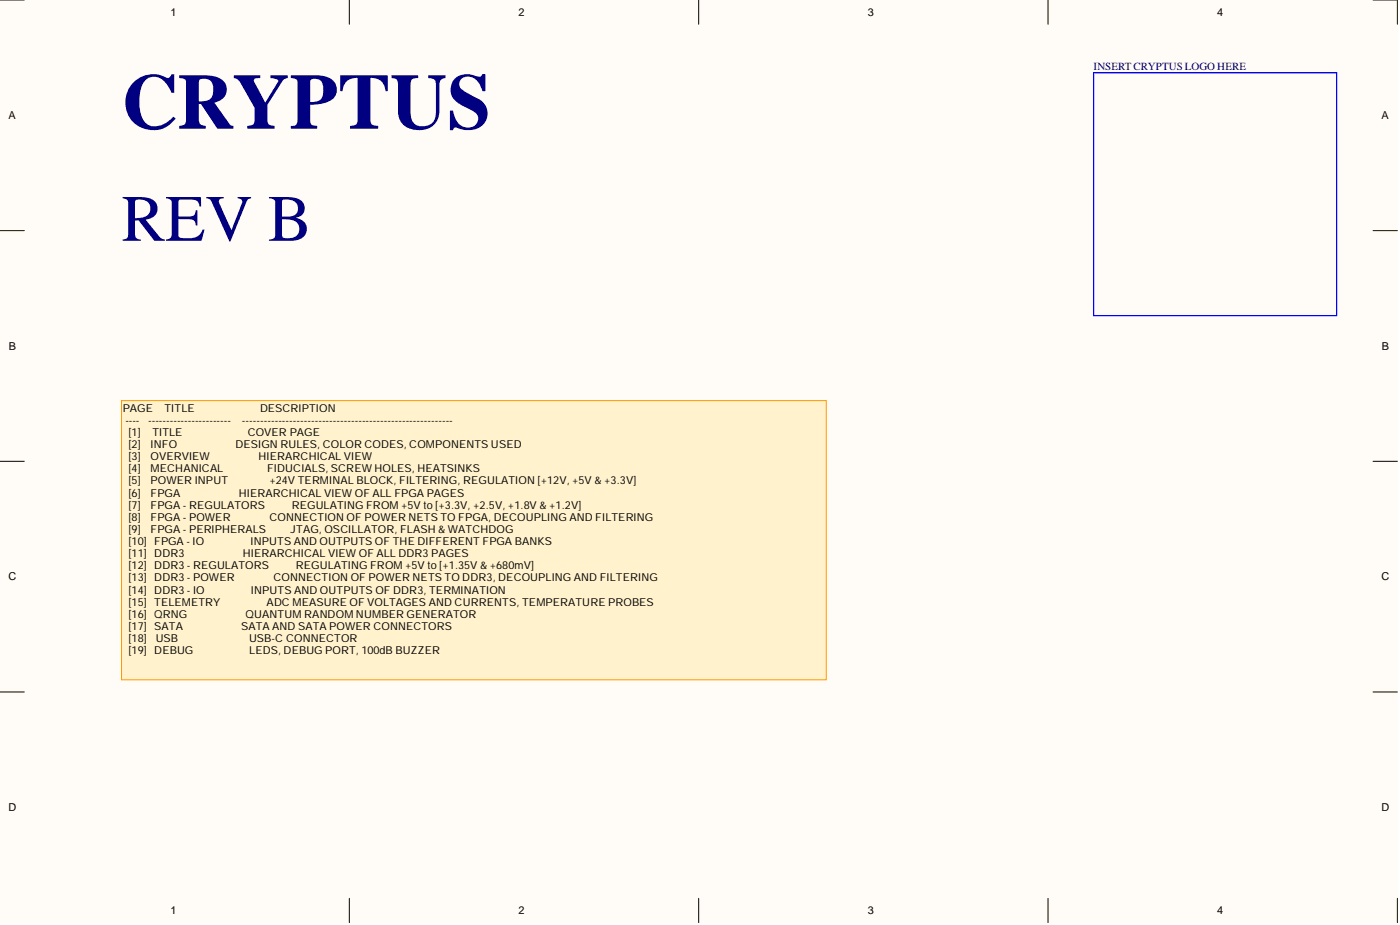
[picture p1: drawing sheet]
<svg xmlns="http://www.w3.org/2000/svg" width="292mm" height="193mm" viewBox="0 0 292 193" stroke-linecap="round" stroke-linejoin="round" font-family="sans-serif">
<defs><g id="words">
<text font-size="16.5" fill="#000080" x="25.4" y="26.8">CRYPTUS</text>
<text font-size="13.8" fill="#000080" x="25.4" y="50.2">REV B</text>
<g font-size="2.3">
<text x="35.6" y="3.3">1</text>
<text x="108.2" y="3.3">2</text>
<text x="181.1" y="3.3">3</text>
<text x="253.9" y="3.3">4</text>
<text x="1.8" y="24.8">A</text>
<text x="288.3" y="24.8">A</text>
<text x="1.9" y="72.9">B</text>
<text x="288.3" y="72.9">B</text>
<text x="25.6" y="85.9">PAGE</text>
<text x="26.2" y="88.4">----</text>
<text x="30.9" y="88.4">-----------------------</text>
<text x="34.3" y="85.9">TITLE</text>
<text x="50.5" y="88.4">----------------------------------------------------------</text>
<text x="54.3" y="85.9">DESCRIPTION</text>
<text x="26.8" y="90.9">[1]</text>
<text x="26.8" y="93.4">[2]</text>
<text x="26.8" y="96">[3]</text>
<text x="31.4" y="93.4">INFO</text>
<text x="31.4" y="96">OVERVIEW</text>
<text x="31.8" y="90.9">TITLE</text>
<text x="49.1" y="93.4">DESIGN RULES, COLOR CODES, COMPONENTS USED</text>
<text x="51.7" y="90.9">COVER PAGE</text>
<text x="53.9" y="96">HIERARCHICAL VIEW</text>
<text x="26.8" y="98.5">[4]</text>
<text x="26.8" y="101">[5]</text>
<text x="31.4" y="98.5">MECHANICAL</text>
<text x="31.4" y="101">POWER INPUT</text>
<text x="55.7" y="98.5">FIDUCIALS, SCREW HOLES, HEATSINKS</text>
<text x="56.2" y="101">+24V TERMINAL BLOCK, FILTERING, REGULATION [+12V, +5V &amp; +3.3V]</text>
<text x="26.8" y="103.6">[6]</text>
<text x="26.8" y="106.1">[7]</text>
<text x="31.4" y="103.6">FPGA</text>
<text x="31.4" y="106.1">FPGA - REGULATORS</text>
<text x="49.8" y="103.6">HIERARCHICAL VIEW OF ALL FPGA PAGES</text>
<text x="60.9" y="106.1">REGULATING FROM +5V to [+3.3V, +2.5V, +1.8V &amp; +1.2V]</text>
<text x="26.8" y="108.6">[8]</text>
<text x="26.8" y="111.2">[9]</text>
<text x="26.8" y="113.7">[10] FPGA - IO</text>
<text x="31.4" y="108.6">FPGA - POWER</text>
<text x="31.4" y="111.2">FPGA - PERIPHERALS</text>
<text x="52.3" y="113.7">INPUTS AND OUTPUTS OF THE DIFFERENT FPGA BANKS</text>
<text x="56.2" y="108.6">CONNECTION OF POWER NETS TO FPGA, DECOUPLING AND FILTERING</text>
<text x="60.6" y="111.2">JTAG, OSCILLATOR, FLASH &amp; WATCHDOG</text>
<text x="26.8" y="116.2">[11] DDR3</text>
<text x="26.8" y="118.8">[12] DDR3 - REGULATORS</text>
<text x="50.7" y="116.2">HIERARCHICAL VIEW OF ALL DDR3 PAGES</text>
<text x="61.7" y="118.8">REGULATING FROM +5V to [+1.35V &amp; +680mV]</text>
<text x="1.8" y="121.1">C</text>
<text x="26.8" y="121.3">[13] DDR3 - POWER</text>
<text x="26.8" y="123.8">[14] DDR3 - IO</text>
<text x="52.3" y="123.8">INPUTS AND OUTPUTS OF DDR3, TERMINATION</text>
<text x="57.1" y="121.3">CONNECTION OF POWER NETS TO DDR3, DECOUPLING AND FILTERING</text>
<text x="288.3" y="121.1">C</text>
<text x="26.8" y="126.4">[15] TELEMETRY</text>
<text x="26.8" y="128.9">[16] QRNG</text>
<text x="26.8" y="131.4">[17] SATA</text>
<text x="50.3" y="131.4">SATA AND SATA POWER CONNECTORS</text>
<text x="51.2" y="128.9">QUANTUM RANDOM NUMBER GENERATOR</text>
<text x="55.6" y="126.4">ADC MEASURE OF VOLTAGES AND CURRENTS, TEMPERATURE PROBES</text>
<text x="26.8" y="134">[18]</text>
<text x="26.8" y="136.5">[19] DEBUG</text>
<text x="32.5" y="134">USB</text>
<text x="52" y="134">USB-C CONNECTOR</text>
<text x="52" y="136.5">LEDS, DEBUG PORT, 100dB BUZZER</text>
<text x="1.8" y="169.2">D</text>
<text x="288.3" y="169.2">D</text>
<text x="35.6" y="190.7">1</text>
<text x="108.2" y="190.7">2</text>
<text x="181.1" y="190.7">3</text>
<text x="253.9" y="190.7">4</text>
</g>
<text font-size="2.3" fill="#000080" x="228.2" y="14.7">INSERT CRYPTUS LOGO HERE</text>
</g></defs>
<g fill="#fffcf8">
<path d="M0 0h291.6v192.5h-291.6z" fill-rule="evenodd"/>
<path d="M5.1 5.1h281.4v182.3h-281.4z" fill-rule="evenodd"/>
</g>
<g fill="none" stroke="#000" stroke-width=".21">
<path d="M0 0h5.1M72.9 0v5.1M145.8 0v5.1M218.7 0v5.1M286.5 0h5.1v5.1M0 48.1h5.1M286.5 48.1h5.1M0 96.2h5.1M286.5 96.2h5.1M0 144.4h5.1M286.5 144.4h5.1M72.9 187.4v5.1"/>
<path d="M145.8 187.4v5.1M218.7 187.4v5.1M291.6 187.4v5.1"/>
</g>
<path d="M25.4 83.6h147v58.2h-147z" fill-rule="evenodd" fill="#fff2cd"/>
<path d="M25.4 83.6h147v58.2h-147z" fill="none" stroke="#f90" stroke-width=".21"/>
<path d="M228.2 15.2h50.7v50.6h-50.7z" fill="none" stroke="#00f" stroke-width=".25"/>
<use href="#words"/>
</svg>
